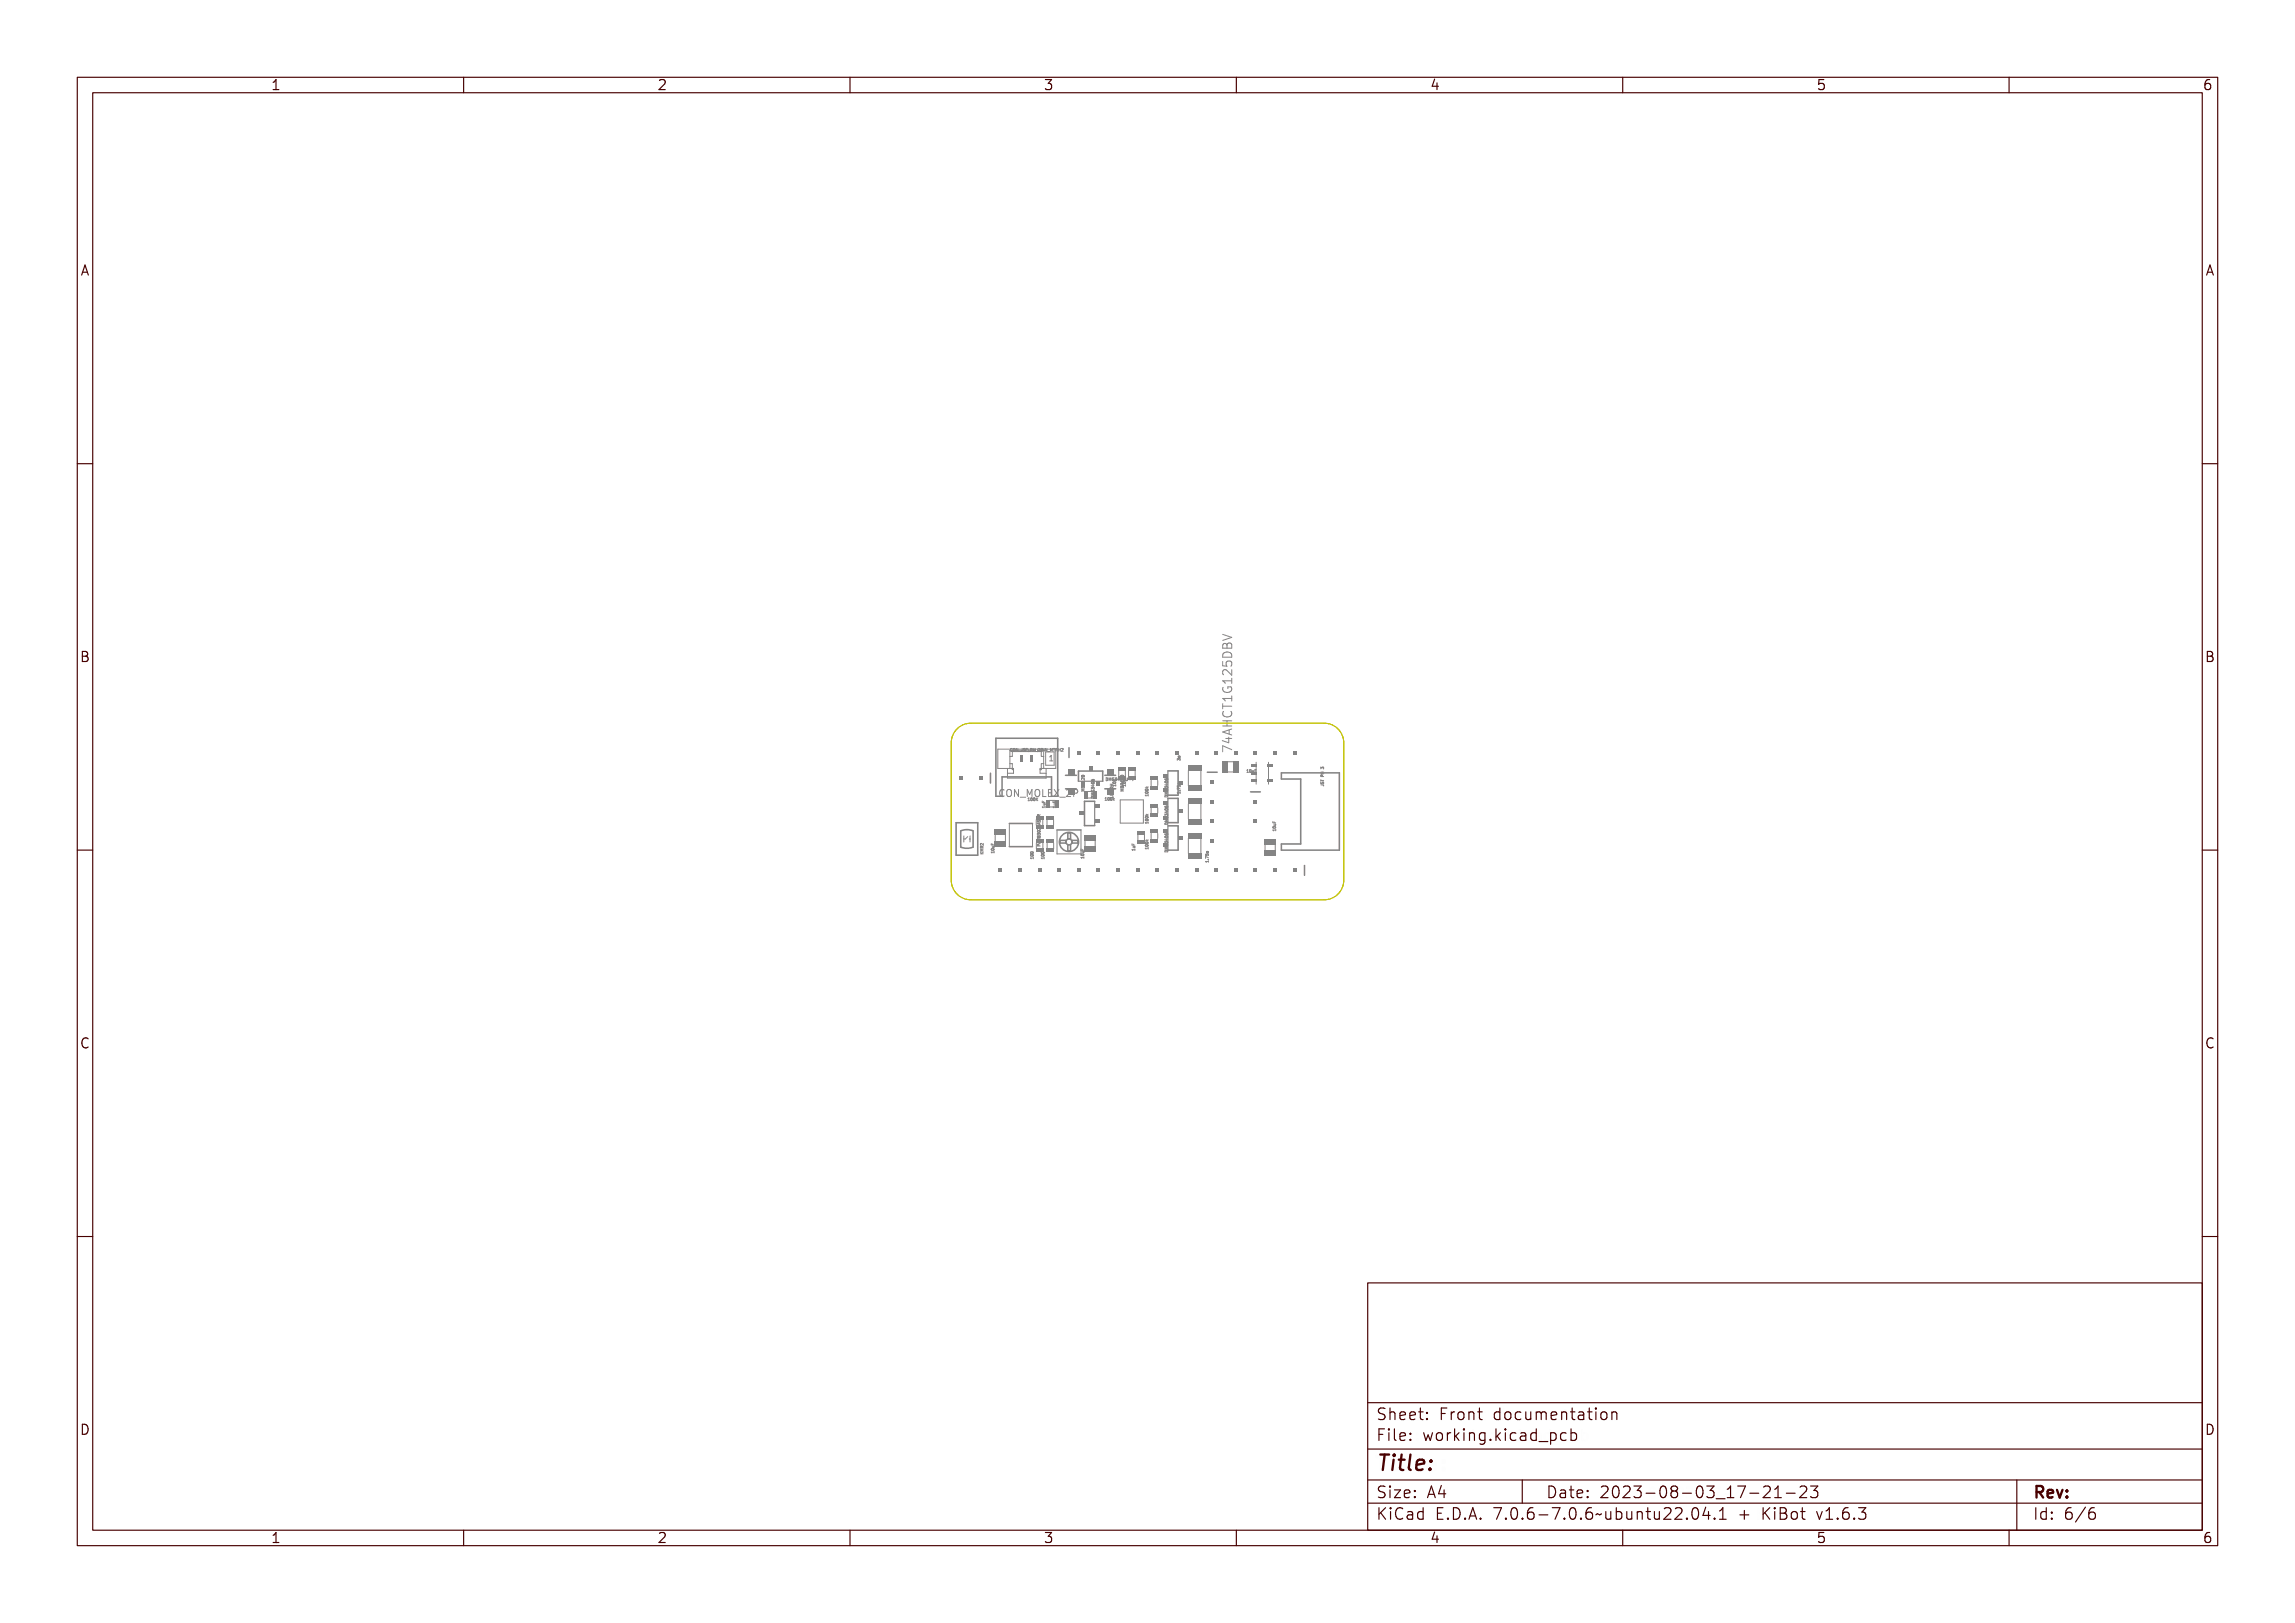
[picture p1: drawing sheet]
<svg xmlns="http://www.w3.org/2000/svg" width="297mm" height="210mm" viewBox="0 0 297 210" stroke-linecap="round" stroke-linejoin="round" font-family="sans-serif">
<defs><g id="words">
<text font-size="2.7" fill="#480000" x="178" y="190.3">Title:</text>
<g font-size="2" fill="#480000">
<text x="178" y="183.7">Sheet: Front documentation</text>
<text x="178" y="186.5">File: working.kicad_pcb</text>
<text x="178" y="193.9">Size: A4</text>
<text x="178" y="196.6">KiCad E.D.A. 7.0.6-7.0.6~ubuntu22.04.1 + KiBot v1.6.3</text>
<text x="200" y="193.9">Date: 2023-08-03_17-21-23</text>
<text x="263" y="196.6">Id: 6/6</text>
<text x="263" y="193.9">Rev:</text>
</g>
<g font-size="1.7" fill="#480000">
<text x="35" y="11.7">1</text>
<text x="85" y="11.7">2</text>
<text x="135" y="11.7">3</text>
<text x="185" y="11.7">4</text>
<text x="235" y="11.7">5</text>
<text x="285" y="11.7">6</text>
<text x="10.5" y="35.7">A</text>
<text x="285.5" y="35.7">A</text>
<text x="10.5" y="85.6">B</text>
<text x="285.5" y="85.6">B</text>
<text x="10.5" y="135.7">C</text>
<text x="285.5" y="135.7">C</text>
<text x="10.5" y="185.6">D</text>
<text x="285.5" y="185.6">D</text>
<text x="35" y="199.7">1</text>
<text x="85" y="199.7">2</text>
<text x="135" y="199.7">3</text>
<text x="185" y="199.7">4</text>
<text x="235" y="199.7">5</text>
<text x="285" y="199.7">6</text>
</g>
<text font-size="1.2" fill="#848484" x="129.1" y="103.2">CON_MOLEX_2P</text>
<text font-size="1" fill="#848484" x="135.6" y="98.5">1</text>
<g font-size=".5" fill="#848484">
<text x="130.7" y="97.3">CON_JST_PH_2PIN_MTPH2</text>
<text x="143" y="101.1">DMG3415U-7</text>
<text x="144.4" y="101.8" transform="rotate(-90 144.4 101.8)">10K</text>
<text x="145.7" y="101.8" transform="rotate(-90 145.7 101.8)">10K</text>
<text x="161.3" y="100">10uF</text>
<text x="171.3" y="101.8" transform="rotate(-90 171.3 101.8)">JST PH 3</text>
<text x="133.2" y="103.6">100K</text>
<text x="135.3" y="104.6" transform="rotate(-90 135.3 104.6)">1uF</text>
<text x="136.7" y="104.6" transform="rotate(-90 136.7 104.6)">1uF</text>
<text x="140.4" y="102.5" transform="rotate(-90 140.4 102.5)">MBR120</text>
<text x="141.6" y="103.4" transform="rotate(-90 141.6 103.4)">DMG3406</text>
<text x="142.9" y="103.6">100k</text>
<text x="145.5" y="102.5" transform="rotate(-90 145.5 102.5)">MBR120</text>
<text x="148.6" y="103.1" transform="rotate(-90 148.6 103.1)">100k</text>
<text x="151.2" y="106.8" transform="rotate(-90 151.2 106.8)">DMG3406</text>
<text x="151.2" y="103.2" transform="rotate(-90 151.2 103.2)">DMG3406</text>
<text x="152.8" y="102.8" transform="rotate(-90 152.8 102.8)">1.75o</text>
<text x="165.1" y="107.6" transform="rotate(-90 165.1 107.6)">10uF</text>
<text x="127.3" y="110.6" transform="rotate(-90 127.3 110.6)">KMR2</text>
<text x="128.7" y="110.5" transform="rotate(-90 128.7 110.5)">10uF</text>
<text x="133.8" y="111.2" transform="rotate(-90 133.8 111.2)">100</text>
<text x="134.7" y="109.6" transform="rotate(-90 134.7 109.6)">PAM8302AASCR</text>
<text x="135.2" y="111.2" transform="rotate(-90 135.2 111.2)">100</text>
<text x="140.3" y="111.2" transform="rotate(-90 140.3 111.2)">10uF</text>
<text x="146.9" y="110.1" transform="rotate(-90 146.9 110.1)">1uF</text>
<text x="148.6" y="110" transform="rotate(-90 148.6 110)">100k</text>
<text x="151.2" y="110.3" transform="rotate(-90 151.2 110.3)">DMG3406</text>
</g>
</g></defs>
<g fill="none" stroke="#848484" stroke-width=".13">
<path d="M130.7 96.9l.2 .1a.12 .12 0 0 0-.2 .1 .12 .12 0 0 0 .2 .1v.1a.17 .17 0 0 1-.2-.1 .17 .17 0 0 1 0-.3zM131 96.9a.16 .16 0 0 1 .2 .2 .16 .16 0 0 1-.2 .1zM131.1 96.9l.1 .1-.1 .2zM131.3 96.9l.2 .3v-.3v.4l-.2-.3v.3zM131.5 97.4h.3zM131.9 96.9h.2l-.1 .4-.1-.1h.1v-.3zM132.2 96.9h.2l-.2 .1a.12 .12 0 0 1 .2 .1 .12 .12 0 0 1-.1 .1 .12 .12 0 0 1-.1 0h.1l-.1-.2zM132.4 96.9h.3h-.1v.4l-.1-.4zM132.7 97.4h.3zM133 96.9h.1a.11 .11 0 0 1 .2 .1 .11 .11 0 0 1-.2 .1l-.1 .2zM133.1 96.9l.1 .1v.1h-.1zM133.3 96.9l.1 .1h.1v-.1v.4v-.2h-.1l-.1 .2z"/>
<path d="M133.6 97.4h.3zM133.9 96.9a.16 .16 0 0 1 .2 .1 .16 .16 0 0 1-.1 .2l.1 .1h-.2l.2-.3zM134.2 96.9h.1a.11 .11 0 0 1 .1 .1 .11 .11 0 0 1-.1 .1l-.1 .2zM134.3 96.9l.1 .1v.1h-.1zM134.5 96.9h.2h-.1l.1 .4h-.2l.1-.1zM134.8 96.9l.2 .3v-.3v.4l-.2-.3v.3zM135 97.4h.3zM135.4 96.9l.1 .2 .1-.2v.4v-.4l-.1 .2-.1-.2v.4zM135.6 96.9h.3h-.1v.4l-.1-.4zM136 96.9h.1a.11 .11 0 0 1 .1 .1 .11 .11 0 0 1-.2 .1v.2zM136 96.9l.1 .1v.1h-.1zM136.2 96.9l.1 .1h.1l.1-.1v.4l-.1-.2h-.1l-.1 .2z"/>
<path d="M136.5 96.9a.16 .16 0 0 1 .3 .1 .16 .16 0 0 1-.2 .2l.2 .1h-.3l.2-.3zM137 96.8v.4M137 97h.2M137.2 96.8v.4M137.4 96.9l.1-.1 .1 .1-.2 .3h.2M152.4 98.4v-.2l.1 .1v-.1h.2v.2M152.4 98.2h.3l.1 .2-.1-.1-.1 .1-.1-.1-.1 .1zM152.5 97.9l.2-.1v.2h-.2zM158.2 85.6v.5l.6 .1-.1-.2v-.4l.2-.1 .4 .1 .1 .2v.2l-.1 .2M158.2 91v.7M158.2 93.9h1.2M158.2 93.3h1.2"/>
<path d="M158.2 91.4h1.2M158.2 82.1l1.2 .4-1.2 .4M158.3 83.4l.3-.1 .2 .2a.31 .31 0 0 1 .3-.3 .31 .31 0 0 1 .3 .2v.5h-1.2zM158.3 84.6a.63 .63 0 0 1 .7-.2 .63 .63 0 0 1 .4 .6h-1.2zM158.3 88.9a.57 .57 0 0 0 .4 .7 .57 .57 0 0 0 .7-.4l-.1-.3h-.4v.2M158.3 92a.47 .47 0 0 0 0 .6 .47 .47 0 0 0 .6 .2 .44 .44 0 0 0 .4-.3 .44 .44 0 0 0 0-.5M158.4 96.7l1.2 .4v.2l-1.1-.4v.5h-.1zM158.4 95.9h.8v-.2h.1v.2h.3v.1h-.3v.5h-.2l-.7-.5zM158.4 95.1l1.2-.4v.2l-.3 .1v.4h.3v.2l-1.2-.3zM158.4 93.9h1.2v.1h-.6v.4h.6v.2h-1.2v-.2h.5v-.4h-.5zM158.4 91.9h.1v.4h1.1v.1h-1.1v.4h-.1zM158.4 91.3h1v-.2h.2v.6h-.2v-.3h-.8v.3h-.1z"/>
<path d="M158.4 89.4h1v-.2h.2v.6h-.2v-.2h-.8v.2h-.1zM158.4 87.4h.1v.4h.3a.41 .41 0 0 1 .5-.5 .41 .41 0 0 1 .2 .7h-.1a.29 .29 0 0 0-.1-.5 .29 .29 0 0 0-.4 .3l.1 .2h-.6zM158.4 84.4l1.2 .4v.2l-1.2 .3v-.2l1-.2-1-.3zM158.5 92.9h.1l-.1 .2a.47 .47 0 0 0 .5 .4 .47 .47 0 0 0 .4-.4v-.2h.1a.56 .56 0 0 1-.5 .8 .56 .56 0 0 1-.6-.7zM158.5 90.1h.1l-.1 .2a.45 .45 0 0 0 .5 .5 .45 .45 0 0 0 .4-.5h-.3v.1h-.1v-.3h.5a.56 .56 0 0 1-.4 .8 .56 .56 0 0 1-.7-.6zM158.5 88.4a.54 .54 0 0 1 .8 .3l.1 .1v-.5h.2v.7l-.3-.2a.61 .61 0 0 0-.7-.3l-.1 .2 .1 .3h-.1l-.1-.3zM158.5 85.5h.3l.1 .1a.31 .31 0 0 1 .4-.2 .31 .31 0 0 1 .3 .4v.3h-1.2zM158.5 95.2l.6-.2v.3zM158.6 96h.6v.4zM158.6 86.5a.61 .61 0 0 1 .7-.1 .61 .61 0 0 1 .3 .7h-1.2l.1-.5zM158.6 85.6h.2l.1 .4h-.4zM158.6 95.6h.8"/>
<path d="M158.6 86.6l.2-.1a.41 .41 0 0 1 .4 0 .41 .41 0 0 1 .2 .4h-.9zM158.8 83.5v.4M158.8 93.3v.6M159 95.4v.7l-.8-.3M159.1 85.6h.3v.4h-.4zM159.1 94.4v.6M159.4 86.6v.8l-.7-.7-.1-.1-.3 .1-.1 .2v.3l.1 .1M159.4 97l-1.2-.5v.8M159.4 94.3l-1.2 .4 1.2 .4M159.4 87.8v.6M159.4 90v.7M159.4 90.4h-1.2l.4 .3"/>
<path d="M159.4 88.1h-1.2l.4 .3M161.3 99.7l.2-.1v.4h-.2l.1-.3zM161.7 99.6a.16 .16 0 0 1 .1 .2 .16 .16 0 0 1-.2 .1zM161.7 99.7h.1l-.1 .3zM161.9 99.7l.1 .3 .1-.3v.3h-.2zM162.2 99.6h.2l-.2 .1v.1h.2h-.2v.2zM162.4 99.6h.2M171 99.5h.3v.2l-.1-.2v.1l-.1-.1-.1 .2zM171.1 99.4l-.2-.1v.2M171.3 99.3h-.2M171.3 99.3h.1M126.9 110.3l.2 .1 .2-.1-.2 .2 .2 .1h-.4l.2-.1z"/>
<path d="M126.9 110h.4l-.3 .1h.2l-.2 .1 .3 .1h-.4l.2-.1zM127 109.5h.1l.2 .1v-.1v.2l-.3-.2v.2zM127 109.8h.1l.2-.1-.2 .2 .2 .1h-.4zM127 109.8h.1v.1h-.1zM127.2 109.1v.3l-.2-.3-.1 .2M128.3 109.1v.2M128.3 110.3l.4-.1v.2l-.3-.1v.1zM128.3 109.3l.1 .2h.1v-.2v.2h.2h-.4zM128.3 110a.17 .17 0 0 1 .3-.1 .17 .17 0 0 1 0 .2h-.2zM128.4 110h.3l-.2 .1zM128.4 109.6h.3v.2h-.3l.3-.1zM129.3 102.4l.3-.1h.2v.2l-.2-.1a.34 .34 0 0 0-.3 .4 .34 .34 0 0 0 .5 .2v.2a.41 .41 0 0 1-.5-.1 .41 .41 0 0 1-.1-.6z"/>
<path d="M130 102.4a.28 .28 0 0 1 .3-.1 .28 .28 0 0 1 .2 .2v.4a.28 .28 0 0 1-.3 .3 .28 .28 0 0 1-.2-.3zM130.1 102.4a.37 .37 0 0 1 .3 .3 .37 .37 0 0 1-.2 .4l-.1-.2zM130.7 102.3h.1l.3 .7v-.7h.1v.9h-.1l-.3-.7v.7h-.1zM131.3 103.4l.8 .1zM132.1 102.3h.2l.1 .5 .2-.5h.1v.9h-.1v-.8l-.1 .5h-.1l-.2-.5v.8h-.1zM132.9 102.4a.28 .28 0 0 1 .3-.1 .28 .28 0 0 1 .2 .2v.4a.28 .28 0 0 1-.2 .3 .28 .28 0 0 1-.3-.3zM133.1 102.4a.37 .37 0 0 1 .3 .3 .37 .37 0 0 1-.2 .4l-.2-.2zM133.4 111h.4v.2l-.3-.1-.1 .1zM133.4 110.7a.17 .17 0 0 1 .2 0 .17 .17 0 0 1 .1 .2h-.2zM133.4 110.4a.17 .17 0 0 1 .2 0 .17 .17 0 0 1 .1 .2h-.2zM133.5 110.8h.2l-.2 .1zM133.5 110.5h.2l-.2 .1z"/>
<path d="M133.7 102.3h.1v.8h.4v.1h-.5zM134.3 105.8v.1M134.3 105.8h.1M134.3 109.1l.4-.1-.1 .1 .1 .2zM134.3 108.7h.4l-.4 .1h.2l-.2 .1 .4 .1h-.4l.2-.2zM134.3 107.4l.4-.1h-.1l.1 .2zM134.3 107.1l.4-.1h-.1l.1 .2zM134.3 107.9a.17 .17 0 0 1 .2-.1 .17 .17 0 0 1 .1 .3h-.3zM134.3 106.7l.1 .2a.12 .12 0 0 1 .1-.2 .12 .12 0 0 1 .1 0 .12 .12 0 0 1 0 .2v-.1l-.1-.1a.13 .13 0 0 1-.1 .2 .13 .13 0 0 1-.1-.2zM134.3 106.4h.1a.12 .12 0 0 0 .1 .2 .12 .12 0 0 0 .1-.2 .16 .16 0 0 1-.1 .3 .18 .18 0 0 1-.2-.3zM134.3 108.5a.2 .2 0 0 1 .3 .1l-.2 .1zM134.3 108.2h.3v.2v-.2l-.1 .1-.1-.1-.1 .2z"/>
<path d="M134.3 107.6h.1l.2 .1 .1-.1v.2l-.3-.2-.1 .2zM134.3 109.3h.2v.2h.2h-.4zM134.3 106.1l.2 .1 .2-.1-.2 .1 .2 .1h-.4zM134.3 109.1h.2v.1zM134.3 107.4l.2-.1v.1zM134.3 107.1l.2-.1v.1zM134.3 107.9l.3 .1h-.2zM134.4 109.4h.1v.1h-.2zM134.4 106.2h.1v.1h-.2zM134.4 102.3h.5v.1h-.4v.3h.4v.1h-.4v.3h.4v.1h-.5zM134.4 105.6v-.1l-.1-.1-.1 .2h.4M134.6 105.8h.1"/>
<path d="M134.6 105.8v.1M134.6 105.4l-.2 .1M134.8 111h.4v.2l-.3-.1-.1 .1zM134.8 110.7a.17 .17 0 0 1 .2 0 .17 .17 0 0 1 .1 .2h-.2zM134.8 110.4a.17 .17 0 0 1 .2 0 .17 .17 0 0 1 .1 .2h-.2zM134.9 110.8h.2l-.2 .1zM134.9 110.5h.2l-.2 .1zM134.9 104.4h.4v.2l-.3-.1v.1zM134.9 103.8l.1 .1h.1v-.1v.1l.2 .1h-.4zM135 104.1h.3v.2h-.3l.3-.1zM135 102.3h.2l.2 .3 .2-.3h.1l-.3 .4 .3 .5h-.1l-.2-.4-.3 .4h-.1l.3-.5zM135.7 103.4l.8 .1z"/>
<path d="M136.3 104.4h.4v.2l-.3-.1v.1zM136.3 103.8l.1 .1h.1v-.1v.1l.2 .1h-.4zM136.4 104.1h.3v.2h-.3l.3-.1zM136.6 102.3a.32 .32 0 0 1 .5 .1 .32 .32 0 0 1-.2 .5l-.2 .2h.4v.1h-.5l.2-.3a.25 .25 0 0 0 .2-.3 .25 .25 0 0 0-.3-.2l-.1 .1zM137.3 102.3a.45 .45 0 0 1 .6 .1v.2a.3 .3 0 0 1-.5 .2v.4h-.1zM137.4 102.4h.2a.17 .17 0 0 1 .1 .2 .17 .17 0 0 1-.1 .1h-.2zM138.2 102.2h.3l.1 .2-.6 .7h.6M139 102.6h.4l.1-.1-.1-.3h-.4v.9M139.9 109.8v.2M140 111l.3-.1v.2l-.3-.1v.1zM140 110v.2h.1v-.2v.2h.2h-.3zM140 110.7a.17 .17 0 0 1 .2-.1 .17 .17 0 0 1 .1 .2h-.3z"/>
<path d="M140 100.3a.18 .18 0 0 1 .2 0 .18 .18 0 0 1 .1 .2 .2 .2 0 0 1-.3-.1zM140 100.3v.1M140 110.7h.3l-.2 .1zM140 102.2h.4h-.3l.1 .1-.1 .1h.3h-.4l.2-.1zM140 101.4l.4-.1v.2l-.3-.1-.1 .1zM140 100.8a.17 .17 0 0 1 .2-.1 .17 .17 0 0 1 .1 .2h-.2zM140 101.9l.2 .1a.1 .1 0 0 1 .1-.1 .1 .1 0 0 1 .1 .1v.1h-.4zM140 101.1h.2l.1 .1 .1-.2v.3l-.3-.2-.1 .2zM140 110.3h.3v.2h-.3l.3-.1zM140 101.7h.2l.2-.1-.2 .2h.2h-.4zM140.1 100.8l.2 .1h-.2zM140.1 102l.1 .1h-.1z"/>
<path d="M140.1 101.7h.1v.1h-.1zM140.2 102h.1v.1h-.1zM140.4 108.8v.7M141.2 100.9v.1M141.2 101h.1M141.3 101h.3M141.3 102.8h.3h-.3l.2 .1-.2 .1h.3h-.3l.2-.1zM141.3 102l.3-.1v.1l-.1 .2zM141.3 101.4l.1 .1a.11 .11 0 0 1 .1-.2 .11 .11 0 0 1 .1 .1 .11 .11 0 0 1-.1 .2 .17 .17 0 0 1-.2 0 .17 .17 0 0 1 0-.2zM141.3 101.7a.17 .17 0 0 1 .2-.1 .17 .17 0 0 1 .1 .2h-.3zM141.3 102.5h.1a.12 .12 0 0 0 .1 .2 .12 .12 0 0 0 .1-.1h-.1v-.1h.1a.17 .17 0 0 1-.1 .2 .17 .17 0 0 1-.2-.2zM141.3 102.3l.3-.1v.2l-.1-.1v.1l-.1-.1-.1 .1z"/>
<path d="M141.3 101.7l.3 .1h-.2zM141.3 103.1h.3v.2h-.3zM141.3 102h.2v.1zM141.4 103.2h.2v.1h-.3zM141.6 100.9h.1M141.6 100.9h-.2v.2M141.6 101h.1M141.6 100.9v.1M141.7 108.8v.7M143 103.3h.1l.1 .3h-.2l.1-.3zM143.1 100.7a.18 .18 0 0 1 .2 .2 .18 .18 0 0 1-.2 .2zM143.1 100.8a.14 .14 0 0 1 .1 .1 .14 .14 0 0 1-.1 .1z"/>
<path d="M143.3 103.3a.16 .16 0 0 1 .2 .1 .16 .16 0 0 1-.2 .2zM143.3 103.3l.1 .1-.1 .2zM143.4 100.7l.1 .2 .1-.2v.4v-.3l-.1 .1-.1-.1v.3zM143.6 103.3a.16 .16 0 0 1 .2 .1 .16 .16 0 0 1-.2 .2zM143.6 103.3l.1 .1-.1 .2zM143.7 102.4v-.2l.1 .1v-.1h.2v.2M143.7 102.9h.3M143.7 101.7h.3M143.7 101.5h.3M143.7 102.5v.2h.1M143.7 100.8h.2a.12 .12 0 0 0-.2 .1 .12 .12 0 0 0 .1 .1v-.1h.1v.1a.17 .17 0 0 1-.3 0 .17 .17 0 0 1 .1-.2zM143.7 103.2h.3l.1-.2v.3z"/>
<path d="M143.7 102.8l.1 .1 .3-.1v.2l-.1-.1h-.2l-.1 .1zM143.7 101.6h.4l-.2 .1v.1h.2h-.4h.2v-.1zM143.7 102.5l.1 .2a.12 .12 0 0 1 .1-.2 .12 .12 0 0 1 .1 0 .12 .12 0 0 1 0 .2v-.2a.14 .14 0 0 1-.2 .2 .13 .13 0 0 1-.1-.2zM143.7 102.2h.3l.1 .2-.1-.2-.1 .2-.1-.1-.1 .1zM143.8 101.9h.2l.1 .2h-.4zM143.8 102h.2v.1h-.2zM143.8 102.7h.1M143.8 101.5v.2M143.8 103.2l.1 .3 .2-.2-.1 .1 .1 .2-.2-.1-.1 .1zM143.9 102.6l-.1 .1M143.9 102.6h.1M143.9 101.9h-.2v.1h.3v-.1"/>
<path d="M144 100.7l.2 .1-.1 .3h-.2l.2-.1-.1-.1 .1-.1zM144 102.6h.1M144 102.6v.1M144 103v.2M144.1 101.6h.3v.2l-.3-.1v.1zM144.1 101l.1 .1 .2-.1-.1 .1 .1 .1h-.3h.1zM144.1 101.3a.17 .17 0 0 1 .2 0 .17 .17 0 0 1 .1 .2h-.3zM144.1 101.4h.3l-.2 .1zM144.4 100.7l.1 .2-.1 .2-.2-.1zM144.4 100.8v.1h-.1zM144.6 100.7h.1l.1 .4h-.2v-.3zM144.8 100.7h.2l-.1 .1a.12 .12 0 0 1 .1 .1 .12 .12 0 0 1 0 .2 .12 .12 0 0 1-.2-.1h.2l-.2-.1z"/>
<path d="M145.1 100.4a.18 .18 0 0 1 .2-.1 .18 .18 0 0 1 .1 .2 .18 .18 0 0 1-.2 0 .18 .18 0 0 1-.1-.1zM145.1 100.3v.1M145.1 102.2h.4h-.4l.2 .1-.2 .1h.4h-.4l.2-.1zM145.1 101.4l.4-.1v.2l-.4-.1v.1zM145.1 100.8a.17 .17 0 0 1 .2-.1 .17 .17 0 0 1 .1 .2h-.3zM145.1 100.7l.1 .3h.1v-.3v.2a.12 .12 0 0 1-.1 .2 .12 .12 0 0 1-.1-.2zM145.1 101.9l.2 .1a.1 .1 0 0 1 .1-.1 .1 .1 0 0 1 .1 .1v.1h-.4zM145.1 101.1h.1l.2 .1 .1-.2v.3l-.3-.2-.1 .2zM145.1 101.7h.2l.2-.1-.2 .2h.2h-.4zM145.1 100.8l.3 .1h-.2zM145.1 102l.1 .1h-.1zM145.2 101.7l.1 .1h-.2z"/>
<path d="M145.3 102h.1v.1h-.1zM145.4 101.6h.3v.2l-.3-.1v.1zM145.4 101l.1 .1 .2-.1-.2 .1 .2 .1h-.3h.1zM145.4 101.3a.17 .17 0 0 1 .2 0 .17 .17 0 0 1 .1 .2h-.3zM145.4 101.4h.3l-.2 .1zM145.5 100.9l.1 .1zM145.7 100.7h.2l-.1 .4 .1-.3zM146.1 100.9h.3M146.5 100.7h.2l-.1 .3M146.6 110l.3-.1v.2l-.3-.1v.1zM146.6 109.3v.2h.1v-.2v.2h.2h-.3zM146.6 109.6h.3v.2h-.3l.3-.1z"/>
<path d="M148.2 105.5h.4M148.2 106.1l.1-.1a.18 .18 0 0 1 .2 0 .18 .18 0 0 1 .1 .2h-.1a.18 .18 0 0 1-.2 0 .18 .18 0 0 1-.1-.1zM148.3 105.7a.18 .18 0 0 1 .2-.1 .18 .18 0 0 1 .1 .2h-.1a.2 .2 0 0 1-.3-.1zM148.3 105.7h-.1M148.3 102.9l.3-.1v.2h-.3zM148.3 106.5l.3-.1v.2l-.3-.1v.1zM148.3 109.8l.3-.1v.2l-.3-.1v.1zM148.3 102.6a.17 .17 0 0 1 .2-.1 .17 .17 0 0 1 .1 .2h-.3zM148.3 102.3a.17 .17 0 0 1 .2-.1 .17 .17 0 0 1 .1 .3h-.3zM148.3 106.2a.17 .17 0 0 1 .2-.1 .17 .17 0 0 1 .1 .2h-.3zM148.3 105.9a.17 .17 0 0 1 .2-.1 .17 .17 0 0 1 .1 .2h-.3zM148.3 109.5a.17 .17 0 0 1 .2-.1 .17 .17 0 0 1 .1 .2h-.3z"/>
<path d="M148.3 109.2a.17 .17 0 0 1 .2-.1 .17 .17 0 0 1 .1 .2h-.3zM148.3 102.6l.3 .1h-.2zM148.3 102.3l.3 .1h-.2zM148.3 106.2h.3l-.2 .1zM148.3 105.9h.3l-.2 .1zM148.3 109.5h.3l-.2 .1zM148.3 109.2h.3l-.2 .1zM148.3 105.4l.2 .1M148.4 102l.1 .1 .1-.2-.1 .2 .1 .1h-.3l.2-.1zM148.4 105.5l.1 .1 .1-.1-.1 .1 .1 .1h-.3h.2zM148.4 108.8l.1 .1 .1-.1-.1 .1 .1 .1h-.3h.2zM148.6 106.3v.3"/>
<path d="M148.6 106.5h-.4l.1 .1M148.6 105.4l-.2 .1M150.8 100.8v.1h.3M150.8 104.3v.2h.3M150.8 107.9v.1h.3M150.8 106.2h.4l-.3 .1h.1l-.1 .1 .3 .1h-.4l.2-.2zM150.8 105.4l.3-.1 .1 .1-.2 .2zM150.8 102.7h.4h-.3l.1 .1-.1 .1h.3h-.4l.2-.1zM150.8 101.8h.3l.1 .1-.2 .1zM150.8 109.8h.4h-.3l.1 .1-.1 .1h.3h-.4l.2-.1zM150.8 108.9h.3l.1 .1-.2 .1zM150.8 104.8l.1 .1a.11 .11 0 0 1 .1-.1 .11 .11 0 0 1 .2 .1 .11 .11 0 0 1-.1 .1 .17 .17 0 0 1-.2 0 .17 .17 0 0 1-.1-.2z"/>
<path d="M150.8 101.2l.1 .2a.11 .11 0 0 1 .1-.2 .11 .11 0 0 1 .2 .1 .11 .11 0 0 1-.1 .1 .17 .17 0 0 1-.2 0 .17 .17 0 0 1-.1-.2zM150.8 108.3l.1 .2a.11 .11 0 0 1 .1-.2 .11 .11 0 0 1 .2 .1 .11 .11 0 0 1-.1 .1 .17 .17 0 0 1-.2 0 .17 .17 0 0 1-.1-.2zM150.8 105.1a.17 .17 0 0 1 .2 0 .17 .17 0 0 1 .1 .2h-.2zM150.8 101.6a.17 .17 0 0 1 .2-.1 .17 .17 0 0 1 .1 .2h-.2zM150.8 108.7a.17 .17 0 0 1 .2-.1 .17 .17 0 0 1 .1 .2h-.2zM150.8 105.9h.1a.12 .12 0 0 0 .1 .2 .12 .12 0 0 0 .1-.1h-.1v-.1h.1a.17 .17 0 0 1-.1 .3 .18 .18 0 0 1-.2-.3zM150.8 102.4h.1a.12 .12 0 0 0 .1 .2 .12 .12 0 0 0 .1-.2l-.1 .1v-.1h.1a.17 .17 0 0 1-.1 .2 .17 .17 0 0 1-.2-.2zM150.8 109.5h.1a.12 .12 0 0 0 .1 .2 .12 .12 0 0 0 .1-.2l-.1 .1v-.1h.1a.17 .17 0 0 1-.1 .2 .17 .17 0 0 1-.2-.2zM150.8 105.7h.3l.1 .2-.1-.2-.1 .1-.1-.1-.1 .2zM150.8 102.1h.3l.1 .2-.1-.2-.1 .2-.1-.1-.1 .1zM150.8 109.2h.3l.1 .2-.1-.1-.1 .1-.1-.1-.1 .1zM150.9 105.1l.2 .1h-.2z"/>
<path d="M150.9 101.6h.2l-.2 .1zM150.9 108.7h.2l-.2 .1zM150.9 106.6h.2l.1 .1h-.4zM150.9 105.4h.1v.2zM150.9 103h.2l.1 .2h-.4zM150.9 101.9h.1v.1zM150.9 110.1h.2l.1 .2h-.4zM150.9 109h.1v.1zM150.9 106.6h.2v.1h-.2zM150.9 103h.2v.1h-.2zM150.9 110.2h.2v.1h-.2zM150.9 104.3v.2"/>
<path d="M150.9 100.8v.1M150.9 107.9v.1M150.9 104.5h.1M150.9 100.9h.1M150.9 108h.1M150.9 104.3h.2M150.9 104.3h.1M150.9 100.7h.2M150.9 100.7v.1M150.9 107.9h.2M150.9 107.9h.1M151.1 104.3h.1"/>
<path d="M151.1 100.7v.1M151.1 107.9h.1M151.1 104.5h.1M151.1 104.3v.2M151.1 100.8v.1M151.1 107.9v.1M151.1 100.9h.1M151.1 108h.1M152.4 102.6l.4-.1v.2l-.3-.1-.1 .1zM152.4 101.9l.4 .2-.3-.1-.1 .2zM152.4 101.7l.1 .1a.12 .12 0 0 1 .1-.1 .12 .12 0 0 1 .2 0 .12 .12 0 0 1-.1 .2v-.2l-.1 .2h-.2zM152.7 102.3l.1 .1z"/>
<path d="M156 110.5v.2h.2v-.2h.1v.2M156.1 111.5l.3-.1v.2l-.3-.1v.1zM156.1 110.8l.3 .2-.3-.1v.2zM156.1 110.6l.1 .1a.12 .12 0 0 1 .1-.1 .12 .12 0 0 1 .1 0 .12 .12 0 0 1 0 .2l-.1-.2-.1 .1h-.1zM156.2 110.2h.1l.1 .1-.2 .1zM156.4 111.2h.1M156.4 111.2v.1zM156.4 111.4v.2M156.4 111.5h-.4l.1 .1M156.4 111l-.4-.2v.3M164.7 106.3v.2M164.8 107.4l.3-.1v.2h-.3z"/>
<path d="M164.8 106.5v.1h.1l.1-.1v.1l.1 .1h-.3zM164.8 107.1a.17 .17 0 0 1 .2-.1 .17 .17 0 0 1 .1 .3h-.3zM164.8 107.1l.3 .1h-.2zM164.9 106.8h.2v.2h-.2l.2-.1zM171 101.6h.3v.2v-.2h-.3v.1zM171 100.9v.1l.3 .1h-.3v.1zM171 100.1h.3h-.1v.1l.1 .1h-.3l.1-.1v-.1zM171 101.3l.1 .1a.14 .14 0 0 1 .2-.2 .13 .13 0 0 1 0 .2l-.1-.1a.13 .13 0 0 1-.1 .2 .13 .13 0 0 1-.1-.2zM171 100.4h.1l.1 .1 .1 .1h-.3zM171 100.4h.1l.1 .1h-.2z"/>
<circle cx="152.6" cy="98" r=".1"/>
<circle cx="152.6" cy="98" r=".13"/>
<circle cx="161.7" cy="99.8" r=".03"/>
<circle cx="128.5" cy="110" r=".03"/>
<circle cx="133.6" cy="110.5" r=".03"/>
<circle cx="133.6" cy="110.8" r=".03"/>
<circle cx="134.4" cy="108.6" r=".06"/>
<circle cx="134.5" cy="108" r=".03"/>
<circle cx="134.6" cy="108.6" r=".07"/>
<circle cx="135" cy="110.8" r=".03"/>
<circle cx="135" cy="110.5" r=".03"/>
<circle cx="140.1" cy="110.7" r=".03"/>
<circle cx="140.2" cy="100.9" r=".03"/>
<circle cx="141.5" cy="101.7" r=".03"/>
<circle cx="141.5" cy="101.4" r=".08"/>
<circle cx="143.4" cy="103.4" r=".03"/>
<circle cx="143.6" cy="103.4" r=".03"/>
<circle cx="144.3" cy="101.4" r=".03"/>
<circle cx="145.3" cy="100.9" r=".03"/>
<circle cx="145.5" cy="101.4" r=".03"/>
<circle cx="148.4" cy="109.5" r=".03"/>
<circle cx="148.4" cy="109.2" r=".03"/>
<circle cx="148.4" cy="102.7" r=".03"/>
<circle cx="148.4" cy="105.9" r=".03"/>
<circle cx="148.4" cy="102.4" r=".03"/>
<circle cx="148.4" cy="106.2" r=".03"/>
<circle cx="151" cy="101.6" r=".03"/>
<circle cx="151" cy="108.7" r=".03"/>
<circle cx="151" cy="105.2" r=".03"/>
<circle cx="151" cy="104.9" r=".08"/>
<circle cx="151" cy="108.4" r=".08"/>
<circle cx="151" cy="101.3" r=".08"/>
<circle cx="152.6" cy="101.5" r=".1"/>
<circle cx="152.6" cy="101.5" r=".13"/>
<circle cx="156.3" cy="110.3" r=".1"/>
<circle cx="156.3" cy="110.4" r=".13"/>
<circle cx="165" cy="107.2" r=".03"/>
</g>
<g fill="#848484">
<path d="M140.3 108h1.5v.8h-1.5z" fill-rule="evenodd"/>
<path d="M140.3 109.5h1.5v.7h-1.5z" fill-rule="evenodd"/>
</g>
<path d="M135.5 109.1v.7M136.4 109.1v.7" fill="none" stroke="#848484" stroke-width=".13"/>
<g fill="#848484">
<path d="M135.5 108.6h.9v.5h-.9z" fill-rule="evenodd"/>
<path d="M135.5 109.8h.9v.5h-.9z" fill-rule="evenodd"/>
</g>
<path d="M128.8 108.1v.7M130.1 108.1v.7" fill="none" stroke="#848484" stroke-width=".13"/>
<g fill="#848484">
<path d="M128.7 107.3h1.5v.8h-1.5z" fill-rule="evenodd"/>
<path d="M128.7 108.8h1.5v.7h-1.5z" fill-rule="evenodd"/>
</g>
<path d="M146 99.7v.7M146.9 99.7v.7" fill="none" stroke="#848484" stroke-width=".13"/>
<g fill="#848484">
<path d="M146 99.2h.9v.5h-.9z" fill-rule="evenodd"/>
<path d="M146 100.4h.9v.5h-.9z" fill-rule="evenodd"/>
</g>
<path d="M158.9 98.6h.7M158.9 99.9h.7" fill="none" stroke="#848484" stroke-width=".13"/>
<g fill="#848484">
<path d="M158.1 98.5h.8v1.4h-.8z" fill-rule="evenodd"/>
<path d="M159.6 98.5h.7v1.4h-.7z" fill-rule="evenodd"/>
</g>
<path d="M147.3 108v.7M148.1 108v.7" fill="none" stroke="#848484" stroke-width=".13"/>
<g fill="#848484">
<path d="M147.2 107.5h1v.5h-1z" fill-rule="evenodd"/>
<path d="M147.2 108.7h1v.5h-1z" fill-rule="evenodd"/>
</g>
<path d="M149 101v.7M149.8 101v.7" fill="none" stroke="#848484" stroke-width=".13"/>
<g fill="#848484">
<path d="M148.9 100.5h1v.5h-1z" fill-rule="evenodd"/>
<path d="M148.9 101.7h1v.5h-1z" fill-rule="evenodd"/>
</g>
<path d="M156.2 99.9h1.3" fill="none" stroke="#848484" stroke-width=".2"/>
<g fill="#848484">
<path d="M156.6 100.9h.5v.5h-.5z" fill-rule="evenodd"/>
<path d="M156.6 103.5h.5v.5h-.5z" fill-rule="evenodd"/>
<path d="M156.6 106h.5v.5h-.5z" fill-rule="evenodd"/>
<path d="M156.6 108.6h.5v.5h-.5z" fill-rule="evenodd"/>
</g>
<path d="M151.1 103.3h1.4v3.1h-1.4" fill="none" stroke="#848484" stroke-width=".2"/>
<path d="M151.1 103.3v3.1" fill="none" stroke="#848484" stroke-width=".15"/>
<g fill="#848484">
<path d="M150.5 103.7h.6v.5h-.6z" fill-rule="evenodd"/>
<path d="M152.5 104.6h.6v.5h-.6z" fill-rule="evenodd"/>
<path d="M150.5 105.6h.6v.4h-.6z" fill-rule="evenodd"/>
</g>
<path d="M134.1 109.1v.7M135 109.1v.7" fill="none" stroke="#848484" stroke-width=".13"/>
<g fill="#848484">
<path d="M134.1 108.6h.9v.5h-.9z" fill-rule="evenodd"/>
<path d="M134.1 109.8h.9v.5h-.9z" fill-rule="evenodd"/>
</g>
<path d="M168.8 112v1.3" fill="none" stroke="#848484" stroke-width=".2"/>
<g fill="#848484">
<path d="M167.3 112.4h.5v.5h-.5z" fill-rule="evenodd"/>
<path d="M164.8 112.4h.5v.5h-.5z" fill-rule="evenodd"/>
<path d="M162.2 112.4h.5v.5h-.5z" fill-rule="evenodd"/>
<path d="M159.7 112.4h.5v.5h-.5z" fill-rule="evenodd"/>
<path d="M157.1 112.4h.5v.5h-.5z" fill-rule="evenodd"/>
<path d="M154.6 112.4h.5v.5h-.5z" fill-rule="evenodd"/>
<path d="M152.1 112.4h.5v.5h-.5z" fill-rule="evenodd"/>
<path d="M149.5 112.4h.5v.5h-.5z" fill-rule="evenodd"/>
<path d="M147 112.4h.5v.5h-.5z" fill-rule="evenodd"/>
<path d="M144.4 112.4h.5v.5h-.5z" fill-rule="evenodd"/>
<path d="M141.9 112.4h.5v.5h-.5z" fill-rule="evenodd"/>
<path d="M139.4 112.4h.5v.5h-.5z" fill-rule="evenodd"/>
<path d="M136.8 112.4h.5v.5h-.5z" fill-rule="evenodd"/>
<path d="M134.3 112.4h.5v.5h-.5z" fill-rule="evenodd"/>
<path d="M131.7 112.4h.5v.5h-.5z" fill-rule="evenodd"/>
<path d="M129.2 112.4h.5v.5h-.5z" fill-rule="evenodd"/>
</g>
<path d="M161.8 102.5h1.3" fill="none" stroke="#848484" stroke-width=".2"/>
<g fill="#848484">
<path d="M162.2 103.5h.5v.5h-.5z" fill-rule="evenodd"/>
<path d="M162.2 106h.5v.5h-.5z" fill-rule="evenodd"/>
</g>
<path d="M141.7 103.7h-1.4v3.1h1.4" fill="none" stroke="#848484" stroke-width=".2"/>
<path d="M141.7 103.7v3.1" fill="none" stroke="#848484" stroke-width=".15"/>
<g fill="#848484">
<path d="M141.7 106h.6v.4h-.6z" fill-rule="evenodd"/>
<path d="M139.7 105h.6v.5h-.6z" fill-rule="evenodd"/>
<path d="M141.7 104.1h.6v.4h-.6z" fill-rule="evenodd"/>
</g>
<path d="M162.6 98.6v2.9M164.2 98.6v2.9" fill="none" stroke="#848484" stroke-width=".13"/>
<g fill="#848484">
<path d="M164 98.9h.8v.4h-.8z" fill-rule="evenodd"/>
<path d="M161.9 98.9h.8v.4h-.8z" fill-rule="evenodd"/>
<path d="M161.9 99.9h.8v.3h-.8z" fill-rule="evenodd"/>
<path d="M164 100.8h.8v.4h-.8z" fill-rule="evenodd"/>
<path d="M161.9 100.8h.8v.4h-.8z" fill-rule="evenodd"/>
</g>
<path d="M149 104.5v.7M149.8 104.5v.7" fill="none" stroke="#848484" stroke-width=".13"/>
<g fill="#848484">
<path d="M148.9 104h1v.5h-1z" fill-rule="evenodd"/>
<path d="M148.9 105.2h1v.5h-1z" fill-rule="evenodd"/>
</g>
<path d="M153.8 99.7v1.9M155.4 99.7v1.9" fill="none" stroke="#848484" stroke-width=".13"/>
<g fill="#848484">
<path d="M153.7 99h1.8v.7h-1.8z" fill-rule="evenodd"/>
<path d="M153.7 101.6h1.8v.8h-1.8z" fill-rule="evenodd"/>
</g>
<path d="M153.8 108.5v1.9M155.4 108.5v1.9" fill="none" stroke="#848484" stroke-width=".13"/>
<g fill="#848484">
<path d="M153.7 110.4h1.8v.7h-1.8z" fill-rule="evenodd"/>
<path d="M153.7 107.8h1.8v.7h-1.8z" fill-rule="evenodd"/>
</g>
<path d="M134.1 106v.8M134.9 106v.8M145 103.5h3v3h-3z" fill="none" stroke="#848484" stroke-width=".13"/>
<path d="M128.9 103v-7.5h8v7.5M129.7 103v-2.5h6.4v2.5" fill="none" stroke="#848484" stroke-width=".2"/>
<g fill="#848484">
<path d="M134.1 106.7h.9v.5h-.9z" fill-rule="evenodd"/>
<path d="M134.1 105.6h.9v.5h-.9z" fill-rule="evenodd"/>
</g>
<g fill="none" stroke="#848484" stroke-width=".13">
<path d="M130.4 99.4v1.3h5v-1.3M130.7 98.8h.3v.8h.2M131 99.4h.1M132.7 96.9h-3.6v2.5h2.1v.7h-.8M132.7 97.1h-2v2.3M132.7 97.2h-1.7v.7h-.3M133 97.1h1M133 97.2h1M133 96.9h1M134.3 96.9h2.3v2.5h-2v.7h.8M134.3 97.1h.8v2.3M134.8 99.4h.1"/>
<path d="M134.8 97.2v.7h.3M135.1 98.8h-.3v.8h-.2M135.3 97.3h1.1v1.7h-1.1z"/>
</g>
<g fill="#848484">
<path d="M132.1 97.7h.3v.8h-.3z" fill-rule="evenodd"/>
<path d="M133.3 97.7h.4v.8h-.4z" fill-rule="evenodd"/>
</g>
<path d="M144.8 99.7v.7M145.6 99.7v.7" fill="none" stroke="#848484" stroke-width=".13"/>
<g fill="#848484">
<path d="M144.7 99.2h1v.5h-1z" fill-rule="evenodd"/>
<path d="M144.7 100.4h1v.5h-1z" fill-rule="evenodd"/>
</g>
<path d="M163.7 109.3v.7M165 109.3v.7" fill="none" stroke="#848484" stroke-width=".13"/>
<g fill="#848484">
<path d="M163.7 110h1.4v.7h-1.4z" fill-rule="evenodd"/>
<path d="M163.7 108.5h1.4v.8h-1.4z" fill-rule="evenodd"/>
</g>
<path d="M130.6 106.6v3M133.6 106.6v3M140.8 102.4h.7M140.8 103.3h.7" fill="none" stroke="#848484" stroke-width=".13"/>
<path d="M130.6 109.6h3M130.6 106.6h3" fill="none" stroke="#848484" stroke-width=".2"/>
<g fill="#848484">
<path d="M140.3 102.4h.5v.9h-.5z" fill-rule="evenodd"/>
<path d="M141.5 102.4h.5v.9h-.5z" fill-rule="evenodd"/>
</g>
<path d="M139.6 101.1v-1.3h3.1v1.3" fill="none" stroke="#848484" stroke-width=".2"/>
<path d="M139.6 101.1h3.1" fill="none" stroke="#848484" stroke-width=".15"/>
<g fill="#848484">
<path d="M140.9 99.1h.5v.6h-.5z" fill-rule="evenodd"/>
<path d="M141.8 101.1h.5v.6h-.5z" fill-rule="evenodd"/>
</g>
<path d="M151.1 99.7h1.4v3.2h-1.4" fill="none" stroke="#848484" stroke-width=".2"/>
<path d="M151.1 99.7v3.2" fill="none" stroke="#848484" stroke-width=".15"/>
<g fill="#848484">
<path d="M150.5 100.2h.6v.4h-.6z" fill-rule="evenodd"/>
<path d="M152.5 101.1h.6v.4h-.6z" fill-rule="evenodd"/>
<path d="M150.5 102h.6v.5h-.6z" fill-rule="evenodd"/>
</g>
<g fill="none" stroke="#848484" stroke-width=".2">
<path d="M136.8 107.4h3.1M137.9 109v-.3h-.7v.4h.8M138.2 107.8h.3v.7h-.3zM138.2 109.3v.8h.3v-.8M138.7 108.7h.8v.4h-.8zM151.1 106.9h1.4v3.1h-1.4"/>
<circle cx="138.3" cy="108.9" r=".39"/>
<circle cx="138.3" cy="108.9" r="1.24"/>
</g>
<path d="M136.8 107.4v3.1h3.1v-3.1" fill="none" stroke="#848484" stroke-width=".13"/>
<path d="M151.1 106.9v3.1" fill="none" stroke="#848484" stroke-width=".15"/>
<g fill="#848484">
<path d="M150.5 107.3h.6v.4h-.6z" fill-rule="evenodd"/>
<path d="M152.5 108.2h.6v.5h-.6z" fill-rule="evenodd"/>
<path d="M150.5 109.1h.6v.5h-.6z" fill-rule="evenodd"/>
</g>
<path d="M138.3 96.7v1.3" fill="none" stroke="#848484" stroke-width=".2"/>
<g fill="#848484">
<path d="M139.4 97.1h.5v.5h-.5z" fill-rule="evenodd"/>
<path d="M141.9 97.1h.5v.5h-.5z" fill-rule="evenodd"/>
<path d="M144.4 97.1h.5v.5h-.5z" fill-rule="evenodd"/>
<path d="M147 97.1h.5v.5h-.5z" fill-rule="evenodd"/>
<path d="M149.5 97.1h.5v.5h-.5z" fill-rule="evenodd"/>
<path d="M152.1 97.1h.5v.5h-.5z" fill-rule="evenodd"/>
<path d="M154.6 97.1h.5v.5h-.5z" fill-rule="evenodd"/>
<path d="M157.1 97.1h.5v.5h-.5z" fill-rule="evenodd"/>
<path d="M159.7 97.1h.5v.5h-.5z" fill-rule="evenodd"/>
<path d="M162.2 97.1h.5v.5h-.5z" fill-rule="evenodd"/>
<path d="M164.8 97.1h.5v.5h-.5z" fill-rule="evenodd"/>
<path d="M167.3 97.1h.5v.5h-.5z" fill-rule="evenodd"/>
</g>
<path d="M123.7 106.5h2.8v4.2h-2.8zM124.3 107.5a2.09 2.09 0 0 1 1.6 0v2.1a2.09 2.09 0 0 1-1.6 0z" fill="none" stroke="#848484" stroke-width=".2"/>
<path d="M124.7 108.2v.8M125.2 108.3l-.3 .3h-.2M125.4 108.6h.1M125.5 108.2v.8M135.8 104.4h.7" fill="none" stroke="#848484" stroke-width=".13"/>
<g fill="#848484">
<path d="M136.5 103.5h.5v1h-.5z" fill-rule="evenodd"/>
<path d="M135.4 103.5h.5v1h-.5z" fill-rule="evenodd"/>
</g>
<path d="M143 102.1h1.4M143 100.3h1.4" fill="none" stroke="#848484" stroke-width=".2"/>
<g fill="#848484">
<path d="M143.3 102.2h.8v.7h-.8z" fill-rule="evenodd"/>
<path d="M143.3 99.5h.8v.7h-.8z" fill-rule="evenodd"/>
</g>
<path d="M128.2 100.1v1.2" fill="none" stroke="#848484" stroke-width=".2"/>
<g fill="#848484">
<path d="M126.7 100.4h.5v.5h-.5z" fill-rule="evenodd"/>
<path d="M124.1 100.4h.5v.5h-.5z" fill-rule="evenodd"/>
</g>
<path d="M165.8 100h7.5v10h-7.5v-.8h2.5v-8.4h-2.5z" fill="none" stroke="#848484" stroke-width=".2"/>
<path d="M149 107.8v.7M149.8 107.8v.7" fill="none" stroke="#848484" stroke-width=".13"/>
<g fill="#848484">
<path d="M148.9 107.3h1v.5h-1z" fill-rule="evenodd"/>
<path d="M148.9 108.5h1v.5h-1z" fill-rule="evenodd"/>
</g>
<path d="M135.5 106v.8M136.3 106v.8" fill="none" stroke="#848484" stroke-width=".13"/>
<g fill="#848484">
<path d="M135.4 106.7h1v.5h-1z" fill-rule="evenodd"/>
<path d="M135.4 105.6h1v.5h-1z" fill-rule="evenodd"/>
</g>
<path d="M137.9 102.1h1.4M137.9 100.3h1.4" fill="none" stroke="#848484" stroke-width=".2"/>
<g fill="#848484">
<path d="M138.2 102.2h.8v.7h-.8z" fill-rule="evenodd"/>
<path d="M138.2 99.5h.8v.7h-.8z" fill-rule="evenodd"/>
</g>
<path d="M153.8 104v2M155.4 104v2" fill="none" stroke="#848484" stroke-width=".13"/>
<g fill="#848484">
<path d="M153.7 103.3h1.8v.8h-1.8z" fill-rule="evenodd"/>
<path d="M153.7 106h1.8v.7h-1.8z" fill-rule="evenodd"/>
</g>
<path d="M124.1 94.1l1-.5h.5h45.8a2.54 2.54 0 0 1 2.5 2.5v17.8a2.54 2.54 0 0 1-2.5 2.5h-45.8a2.54 2.54 0 0 1-2.5-2.5v-17.8a2.54 2.54 0 0 1 1-2z" fill="none" stroke="#c2c200" stroke-width=".13"/>
<g fill="none" stroke="#480000" stroke-width=".15">
<path d="M10 10h277v190h-277zM12 12h273v186h-273zM60 10v2M110 10v2M160 10v2M210 10v2M260 10v2M10 60h2M285 60h2M10 110h2M285 110h2M10 160h2"/>
<path d="M285 160h2M177 166h108v32h-108zM60 198v2M110 198v2M160 198v2M177 181.5h108M177 187.5h108M177 191.5h108M177 194.5h108M178.1 195.2h.2v.6l.6-.6h.3l-.6 .6 .6 .8h-.2l-.5-.7-.2 .2v.5h-.2zM178.2 185h.9v.2h-.7v.4h.6v.2h-.6v.7h-.2zM178.3 182.4l.5-.1h.2v.2a.34 .34 0 0 0-.4-.1 .34 .34 0 0 0-.2 .4 .62 .62 0 0 1 .6 .7 .71 .71 0 0 1-.8 .2v-.2a.4 .4 0 0 0 .4 .1 .4 .4 0 0 0 .3-.3l-.4-.2a.4 .4 0 0 1-.3-.3 .4 .4 0 0 1 .1-.4z"/>
<path d="M178.3 192.5l.5-.1h.2v.2a.34 .34 0 0 0-.4-.1 .34 .34 0 0 0-.2 .4 .62 .62 0 0 1 .6 .7 .71 .71 0 0 1-.8 .2v-.2a.4 .4 0 0 0 .4 .1 .4 .4 0 0 0 .3-.3l-.4-.2a.4 .4 0 0 1-.3-.3 .4 .4 0 0 1 .1-.4zM179.4 182.2h.2v.6a.35 .35 0 0 1 .4-.1 .35 .35 0 0 1 .2 .4v.6h-.2v-.8l-.2-.1a.28 .28 0 0 0-.2 .3v.6h-.2zM179.5 185.4h.4v.9h.4v.2h-.9v-.2h.3v-.8h-.2zM179.5 192.8h.4v.9h.4v.1h-.9v-.1h.3v-.8h-.2zM179.5 195.6h.4v.9h.4v.1h-.9v-.1h.3v-.8h-.2zM179.7 184.9h.2v.3h-.2zM179.7 192.3h.2v.3h-.2zM179.7 195.1h.2v.3h-.2zM180.6 184.9h.4v1.3l.1 .1h.3v.2a.4 .4 0 0 1-.5-.4v-1h-.3zM180.6 192.8h.8v.1l-.6 .8h.6v.1h-.8v-.1l.6-.8h-.6zM180.7 182.8a.49 .49 0 0 1 .6-.1 .49 .49 0 0 1 .2 .5h-.8a.42 .42 0 0 0 .3 .4 .42 .42 0 0 0 .4-.1v.2a.6 .6 0 0 1-.8-.1 .6 .6 0 0 1 .1-.8zM180.7 195.4l.3-.2h.2h.3v.2a.43 .43 0 0 0-.6 0 .43 .43 0 0 0-.2 .5 .43 .43 0 0 0 .2 .5 .43 .43 0 0 0 .6 0v.2a.62 .62 0 0 1-.7 0 .62 .62 0 0 1-.3-.7z"/>
<path d="M180.8 182.9l.2-.1a.27 .27 0 0 1 .3 .3h-.6zM181.8 195.6a.5 .5 0 0 1 .6-.1 .5 .5 0 0 1 .2 .5v.6h-.1v-.1a.38 .38 0 0 1-.5 .2 .38 .38 0 0 1-.2-.5 .38 .38 0 0 1 .4-.2h.3a.35 .35 0 0 0-.3-.4 .35 .35 0 0 0-.4 .2zM181.9 182.8a.49 .49 0 0 1 .6-.1 .49 .49 0 0 1 .2 .5h-.8a.42 .42 0 0 0 .3 .4 .42 .42 0 0 0 .5-.1v.2a.6 .6 0 0 1-.9-.1 .6 .6 0 0 1 .1-.8zM181.9 185.5a.49 .49 0 0 1 .6-.1 .49 .49 0 0 1 .2 .5h-.8a.42 .42 0 0 0 .3 .4 .42 .42 0 0 0 .5-.1v.2a.6 .6 0 0 1-.9-.1 .6 .6 0 0 1 .1-.8zM181.9 192.9a.49 .49 0 0 1 .6-.1 .49 .49 0 0 1 .2 .5h-.8a.42 .42 0 0 0 .3 .4 .42 .42 0 0 0 .5-.1v.2a.6 .6 0 0 1-.9-.1 .6 .6 0 0 1 .1-.8zM182 196.2l.5-.1a.31 .31 0 0 1-.2 .4 .31 .31 0 0 1-.4-.1zM182 182.9l.2-.1a.27 .27 0 0 1 .3 .3h-.6zM182 185.6l.2-.1a.27 .27 0 0 1 .3 .3h-.6zM182 193l.2-.1a.27 .27 0 0 1 .3 .3h-.6zM183 195.7l.4-.2 .2 .2v-.6h.2v1.5h-.2v-.1a.42 .42 0 0 1-.5 .1 .42 .42 0 0 1-.2-.5zM183.2 195.8a.23 .23 0 0 1 .4 0v.3a.33 .33 0 0 1-.2 .4 .48 .48 0 0 1-.2-.7zM183.2 182.3h.2v.4h.4v.1h-.4v.7l.1 .1h.3v.1a.41 .41 0 0 1-.6-.3v-.6h-.3v-.1h.3z"/>
<path d="M183.3 185.4h.2v.3h-.2zM183.3 186.2h.2v.3h-.2zM183.3 192.8h.2v.3h-.2zM183.3 193.6h.2v.2h-.2zM184.5 182.7h.2v.3h-.2zM184.5 183.5h.2v.2h-.2zM185.2 185.4h.2l.2 .8 .1-.5h.2l.2 .5 .1-.8h.2l-.2 1.1h-.2l-.2-.7-.2 .7h-.1zM185.4 195.2h.9v.2h-.7v.4h.6v.2h-.6v.5h.7v.1h-.9zM185.7 192.4h.2l.5 1.4h-.2l-.1-.3h-.5l-.1 .3h-.2zM185.8 192.6l.2 .7h-.4zM186.6 182.3h.9v.2h-.7v.4h.6v.2h-.6v.6h-.2zM186.7 185.5a.56 .56 0 0 1 .8 .2 .56 .56 0 0 1-.3 .7 .57 .57 0 0 1-.6-.2 .57 .57 0 0 1 .1-.7z"/>
<path d="M186.8 185.6a.26 .26 0 0 1 .3-.1 .26 .26 0 0 1 .2 .2v.2a.33 .33 0 0 1-.3 .4l-.2-.2zM186.9 196.4h.2v.2h-.2zM187.1 192.4h.2v.9h.2v.2h-.2v.3h-.2v-.3h-.6v-.2zM187.1 192.6v.7h-.4zM187.8 195.2a.76 .76 0 0 1 .9 .7 .76 .76 0 0 1-.9 .7zM188 195.4a.5 .5 0 0 1 .5 .2 .5 .5 0 0 1 0 .5 .39 .39 0 0 1-.5 .4zM188 182.7h.2v.2a.41 .41 0 0 1 .6-.2v.2a.37 .37 0 0 0-.5-.1 .37 .37 0 0 0-.1 .4v.5h-.2zM188 185.4h.2v.2a.41 .41 0 0 1 .6-.2v.2a.37 .37 0 0 0-.5-.1 .37 .37 0 0 0-.1 .4v.6h-.2zM189.1 184.9h.1v.9l.5-.4h.2l-.4 .4 .5 .7h-.2l-.4-.6-.2 .1v.5h-.1zM189.1 182.8a.56 .56 0 0 1 .8 .2 .56 .56 0 0 1-.3 .7 .57 .57 0 0 1-.6-.2 .57 .57 0 0 1 .1-.7zM189.2 182.9a.26 .26 0 0 1 .3-.1 .26 .26 0 0 1 .2 .2v.2a.33 .33 0 0 1-.3 .4l-.2-.2zM189.3 196.4h.3v.2h-.3z"/>
<path d="M190.2 182.7h.2v.1a.35 .35 0 0 1 .4-.1 .35 .35 0 0 1 .3 .4v.6h-.2v-.8l-.2-.1a.28 .28 0 0 0-.3 .3v.6h-.2zM190.3 185.4h.4v.9h.4v.2h-.9v-.2h.4v-.8h-.3zM190.5 195.2h.3l.4 1.4h-.2l-.1-.3h-.5l-.1 .3h-.2zM190.6 184.9h.1v.3h-.1zM190.6 195.4l.2 .7h-.4zM191.4 185.4h.2v.1a.35 .35 0 0 1 .4-.1 .35 .35 0 0 1 .3 .4v.7h-.2v-.9l-.2-.1a.28 .28 0 0 0-.3 .3v.7h-.2zM191.7 182.3h.1v.4h.4v.1h-.4v.7l.1 .1h.3v.1a.41 .41 0 0 1-.5-.3v-.6h-.3v-.1h.3zM191.7 196.4h.3v.2h-.3zM192.7 185.5l.3-.2 .3 .2v-.1h.2v1a.53 .53 0 0 1-.8 .4v-.2a.36 .36 0 0 0 .4 .1 .36 .36 0 0 0 .2-.4l-.2 .1a.51 .51 0 0 1-.5-.2 .51 .51 0 0 1 0-.5zM192.8 185.6a.25 .25 0 0 1 .3-.1 .25 .25 0 0 1 .2 .2v.2a.32 .32 0 0 1-.3 .4 .47 .47 0 0 1-.2-.7zM193.8 195.2h.9l-.5 1.4h-.2l.5-1.2h-.7zM193.9 182.8l.3-.2 .3 .2v-.6h.2v1.5h-.2v-.1a.42 .42 0 0 1-.6 .1 .42 .42 0 0 1-.1-.5z"/>
<path d="M194.1 182.8a.42 .42 0 0 1 .4 .4 .42 .42 0 0 1-.3 .4 .48 .48 0 0 1-.1-.8zM194.1 186.2h.3v.3h-.3zM195.1 184.9h.2v.9l.4-.4h.3l-.5 .4 .5 .7h-.2l-.4-.6-.1 .1v.5h-.2zM195.1 182.8a.56 .56 0 0 1 .8 .2 .56 .56 0 0 1-.3 .7 .57 .57 0 0 1-.6-.2 .57 .57 0 0 1 .1-.7zM195.2 182.9a.26 .26 0 0 1 .3-.1 .26 .26 0 0 1 .2 .2v.2a.33 .33 0 0 1-.3 .4l-.2-.2zM195.3 196.4h.3v.2h-.3zM196.3 185.4h.5v.9h.3v.2h-.9v-.2h.4v-.8h-.3zM196.3 195.4a.45 .45 0 0 1 .5-.2 .45 .45 0 0 1 .3 .5v.2a.51 .51 0 0 1-.2 .6 .51 .51 0 0 1-.6 0l-.1-.6zM196.4 182.8l.5-.2 .2 .1v.2a.4 .4 0 0 0-.6 0 .4 .4 0 0 0 0 .6 .4 .4 0 0 0 .6 0v.2a.58 .58 0 0 1-.8-.1 .58 .58 0 0 1 .1-.8zM196.5 195.4a.39 .39 0 0 1 .4 .5v.2a.29 .29 0 0 1-.3 .4 .29 .29 0 0 1-.2-.4v-.5zM196.6 184.9h.2v.3h-.2zM197 191.5v3"/>
<path d="M197.4 182.7h.2v.8l.2 .1a.28 .28 0 0 0 .3-.3v-.6h.2v1h-.2v-.1a.35 .35 0 0 1-.4 .2 .35 .35 0 0 1-.3-.5zM197.6 185.5l.5-.2 .2 .1v.2a.4 .4 0 0 0-.6 0 .4 .4 0 0 0 0 .6 .4 .4 0 0 0 .6 0v.2a.58 .58 0 0 1-.8-.1 .58 .58 0 0 1 .1-.8zM197.7 196.4h.3v.2h-.3zM198.6 182.7h.1a.21 .21 0 0 1 .2-.1 .21 .21 0 0 1 .2 .2l.2-.2 .1 .1a1.27 1.27 0 0 1 .2 1h-.2v-.8l-.1-.1-.2 .1v.8h-.1v-.8l-.2-.1-.1 .1v.8h-.1zM198.7 185.4a.5 .5 0 0 1 .5-.1 .5 .5 0 0 1 .3 .5v.7h-.2v-.2a.38 .38 0 0 1-.5 .2 .38 .38 0 0 1-.2-.5 .38 .38 0 0 1 .5-.2h.2a.35 .35 0 0 0-.3-.4 .35 .35 0 0 0-.3 .2zM198.7 195.4l.3-.2h.2h.2v.2a.43 .43 0 0 0-.5 0 .43 .43 0 0 0-.1 .5 .44 .44 0 0 1 .6-.1 .44 .44 0 0 1 .1 .6 .47 .47 0 0 1-.6 .3 .47 .47 0 0 1-.3-.5v-.5zM198.8 186l.5-.1a.31 .31 0 0 1-.1 .4 .31 .31 0 0 1-.4-.1zM198.9 195.9a.3 .3 0 0 1 .4 .3 .3 .3 0 0 1-.4 .2l-.1-.2zM199.9 185.5l.3-.2 .3 .2v-.6h.2v1.6h-.2v-.2a.42 .42 0 0 1-.5 .1 .42 .42 0 0 1-.2-.5zM199.9 182.8a.49 .49 0 0 1 .6-.1 .49 .49 0 0 1 .2 .5h-.7a.42 .42 0 0 0 .2 .4 .42 .42 0 0 0 .5-.1v.2a.6 .6 0 0 1-.8-.1 .6 .6 0 0 1 0-.8zM200 196h.5v.2h-.5zM200 185.6a.23 .23 0 0 1 .4 0l.1 .3a.33 .33 0 0 1-.3 .4 .48 .48 0 0 1-.2-.7z"/>
<path d="M200.1 182.9l.2-.1a.27 .27 0 0 1 .3 .3h-.6zM200.1 192.4a.76 .76 0 0 1 1 .7 .76 .76 0 0 1-1 .7zM200.3 192.6a.5 .5 0 0 1 .5 .2 .5 .5 0 0 1 .1 .5 .39 .39 0 0 1-.6 .4zM200.9 186.8h1.2v.1h-1.2zM201 195.2h.9l-.5 1.4h-.2l.5-1.2h-.7zM201.1 182.7h.1v.1a.35 .35 0 0 1 .5-.1 .35 .35 0 0 1 .2 .4v.6h-.2v-.8l-.2-.1a.28 .28 0 0 0-.3 .3v.6h-.1zM201.4 192.8a.5 .5 0 0 1 .6-.1 .5 .5 0 0 1 .2 .5v.6h-.1v-.1a.38 .38 0 0 1-.5 .2 .38 .38 0 0 1-.2-.5 .38 .38 0 0 1 .4-.2h.3a.35 .35 0 0 0-.3-.4 .35 .35 0 0 0-.4 .2zM201.6 193.4l.5-.1a.31 .31 0 0 1-.2 .4 .31 .31 0 0 1-.4-.1zM202.2 185.4h.2v.1a.42 .42 0 0 1 .6-.1 .42 .42 0 0 1 .1 .5 .42 .42 0 0 1-.1 .5 .42 .42 0 0 1-.6-.1v.6h-.2zM202.5 182.3h.2v.4h.4v.1h-.4v.7l.1 .1h.3v.1a.41 .41 0 0 1-.6-.3v-.6h-.3v-.1h.3zM202.5 185.6a.24 .24 0 0 1 .3-.1 .24 .24 0 0 1 .1 .2l.1 .2a.32 .32 0 0 1-.3 .4 .48 .48 0 0 1-.2-.7zM202.5 196.4h.3v.2h-.3z"/>
<path d="M202.8 192.4h.2v.4h.4v.1h-.4v.7l.1 .1h.3v.1a.41 .41 0 0 1-.6-.3v-.6h-.3v-.1h.3zM203.5 182.7a.5 .5 0 0 1 .5-.1 .5 .5 0 0 1 .3 .5v.6h-.2v-.1a.38 .38 0 0 1-.5 .2 .38 .38 0 0 1-.2-.5 .38 .38 0 0 1 .5-.2h.2a.35 .35 0 0 0-.2-.4 .35 .35 0 0 0-.4 .2zM203.5 195.4a.45 .45 0 0 1 .6-.2 .45 .45 0 0 1 .2 .5v.2a.51 .51 0 0 1-.1 .6 .51 .51 0 0 1-.7 0l-.1-.6zM203.6 185.5l.5-.2 .2 .1v.2a.4 .4 0 0 0-.5 0 .4 .4 0 0 0 0 .6 .4 .4 0 0 0 .5 0v.2a.58 .58 0 0 1-.8-.1 .58 .58 0 0 1 .1-.8zM203.7 183.3l.4-.1a.31 .31 0 0 1-.1 .4 .31 .31 0 0 1-.4-.1zM203.7 195.4a.39 .39 0 0 1 .4 .5v.2a.29 .29 0 0 1-.2 .4 .29 .29 0 0 1-.3-.4v-.5zM203.9 192.9a.49 .49 0 0 1 .6-.1 .49 .49 0 0 1 .2 .5h-.8a.42 .42 0 0 0 .3 .4 .42 .42 0 0 0 .5-.1v.2a.6 .6 0 0 1-.9-.1 .6 .6 0 0 1 .1-.8zM204 193l.2-.1a.27 .27 0 0 1 .3 .3h-.6zM204.7 184.9h.1v.6a.41 .41 0 0 1 .6-.1 .41 .41 0 0 1 .2 .5 .42 .42 0 0 1-.2 .5 .42 .42 0 0 1-.6-.1v.2h-.1zM204.9 182.3h.2v.4h.4v.1h-.4v.7l.1 .1h.3v.1a.41 .41 0 0 1-.6-.3v-.6h-.3v-.1h.3zM204.9 185.6a.24 .24 0 0 1 .3-.1 .24 .24 0 0 1 .2 .2v.2a.32 .32 0 0 1-.3 .4 .48 .48 0 0 1-.2-.7zM204.9 196.4h.3v.2h-.3z"/>
<path d="M205.3 192.8h.2v.3h-.2zM205.3 193.6h.2v.2h-.2zM205.9 182.7h.5v.9h.3v.1h-.9v-.1h.4v-.8h-.3zM205.9 195.4l.3-.2h.2h.2v.2a.43 .43 0 0 0-.5 0 .43 .43 0 0 0-.1 .5 .44 .44 0 0 1 .6-.1 .44 .44 0 0 1 .1 .6 .47 .47 0 0 1-.5 .3 .47 .47 0 0 1-.4-.5v-.5zM206.1 195.9a.3 .3 0 0 1 .5 .3 .3 .3 0 0 1-.5 .2l-.1-.2zM206.2 182.2h.2v.3h-.2zM207 196l.3-.1 .5 .1 .2-.1a.32 .32 0 0 1-.5 .2h-.3l-.2 .1zM207.1 182.8a.56 .56 0 0 1 .8 .2 .56 .56 0 0 1-.2 .7 .57 .57 0 0 1-.7-.2 .57 .57 0 0 1 .1-.7zM207.3 182.9a.26 .26 0 0 1 .2-.1 .26 .26 0 0 1 .2 .2l.1 .2a.33 .33 0 0 1-.3 .4l-.3-.2zM207.4 192.5a.5 .5 0 0 1 .7 0 .5 .5 0 0 1-.1 .7l-.4 .5h.7v.1h-.9v-.1l.2-.3a.72 .72 0 0 0 .4-.8l-.3-.1-.3 .2zM208.3 182.7h.1v.1a.35 .35 0 0 1 .5-.1 .35 .35 0 0 1 .2 .4v.6h-.2v-.8l-.2-.1a.28 .28 0 0 0-.3 .3v.6h-.1zM208.3 195.6h.1l.1 .8 .2 .1a.28 .28 0 0 0 .2-.3v-.6h.2v1h-.2v-.1a.35 .35 0 0 1-.4 .2 .35 .35 0 0 1-.2-.5z"/>
<path d="M208.7 192.6a.45 .45 0 0 1 .5-.2 .45 .45 0 0 1 .3 .5v.2a.51 .51 0 0 1-.2 .6 .51 .51 0 0 1-.6 0l-.1-.6zM208.9 192.6a.39 .39 0 0 1 .4 .5v.2a.29 .29 0 0 1-.3 .4 .29 .29 0 0 1-.2-.4v-.5zM209.5 195.1h.2v.6a.41 .41 0 0 1 .5-.1 .41 .41 0 0 1 .2 .5 .42 .42 0 0 1-.2 .5 .42 .42 0 0 1-.5-.1v.1h-.2zM209.7 195.8a.24 .24 0 0 1 .3-.1 .24 .24 0 0 1 .2 .2v.2a.32 .32 0 0 1-.3 .4 .48 .48 0 0 1-.2-.7zM209.8 192.5a.5 .5 0 0 1 .7 0 .5 .5 0 0 1-.1 .7l-.4 .5h.7v.1h-.9v-.1l.2-.3a.72 .72 0 0 0 .4-.8l-.3-.1-.3 .2zM210 198v2M210.7 195.6h.2v.8l.2 .1a.28 .28 0 0 0 .2-.3v-.6h.2v1h-.2v-.1a.35 .35 0 0 1-.4 .2 .35 .35 0 0 1-.2-.5zM211 192.4a.49 .49 0 0 1 .6 0 .49 .49 0 0 1 .2 .6l-.2 .1a.45 .45 0 0 1 .2 .6 .45 .45 0 0 1-.6 .2l-.2-.1v-.2a.37 .37 0 0 0 .5 .1 .37 .37 0 0 0 .1-.5h-.4v-.2a.28 .28 0 0 0 .4-.1 .28 .28 0 0 0 0-.3 .28 .28 0 0 0-.4 0h-.2zM211.9 195.6h.2v.1a.35 .35 0 0 1 .4-.1 .35 .35 0 0 1 .2 .4v.6h-.2v-.8l-.2-.1a.28 .28 0 0 0-.2 .3v.6h-.2zM212.4 193.2h.5v.2h-.5zM213.3 195.2h.2v.4h.4v.1h-.4v.7l.1 .1h.3v.1a.41 .41 0 0 1-.6-.3v-.6h-.3v-.1h.3zM213.5 192.6a.45 .45 0 0 1 .5-.2 .45 .45 0 0 1 .3 .5v.2a.51 .51 0 0 1-.2 .6 .51 .51 0 0 1-.6 0l-.1-.6z"/>
<path d="M213.7 192.6a.39 .39 0 0 1 .4 .5v.2a.29 .29 0 0 1-.3 .4 .29 .29 0 0 1-.2-.4v-.5zM214.3 195.6h.2v.8l.2 .1a.28 .28 0 0 0 .2-.3v-.6h.2v1h-.2v-.1a.35 .35 0 0 1-.4 .2 .35 .35 0 0 1-.2-.5zM214.7 192.5a.41 .41 0 0 1 .6-.1 .41 .41 0 0 1 0 .6l-.1 .1a.43 .43 0 0 1 .3 .6 .43 .43 0 0 1-.7 .2 .41 .41 0 0 1-.2-.4 .41 .41 0 0 1 .3-.4l-.3-.2zM215.5 195.3a.5 .5 0 0 1 .7 0 .5 .5 0 0 1-.1 .7l-.4 .5h.6v.1h-.9v-.1l.3-.3a.72 .72 0 0 0 .3-.8l-.2-.1-.3 .2zM216 193.2h.5v.2h-.5zM216.7 195.3a.5 .5 0 0 1 .7 0 .5 .5 0 0 1-.1 .7l-.4 .5h.6v.1h-.9v-.1l.3-.3a.72 .72 0 0 0 .3-.8l-.2-.1-.3 .2zM217.1 192.6a.45 .45 0 0 1 .5-.2 .45 .45 0 0 1 .3 .5v.2a.51 .51 0 0 1-.2 .6 .51 .51 0 0 1-.6 0l-.1-.6zM217.3 192.6a.39 .39 0 0 1 .4 .5v.2a.29 .29 0 0 1-.3 .4 .29 .29 0 0 1-.2-.4v-.5zM218.2 196.4h.2v.2h-.2zM218.2 192.4a.49 .49 0 0 1 .6 0 .49 .49 0 0 1 .2 .6l-.2 .1a.45 .45 0 0 1 .2 .6 .45 .45 0 0 1-.6 .2l-.2-.1v-.2a.37 .37 0 0 0 .5 .1 .37 .37 0 0 0 .1-.5h-.4v-.2a.28 .28 0 0 0 .4-.1 .28 .28 0 0 0 0-.3 .28 .28 0 0 0-.4 0h-.2zM219.2 195.4a.45 .45 0 0 1 .5-.2 .45 .45 0 0 1 .3 .5v.2a.51 .51 0 0 1-.2 .6 .51 .51 0 0 1-.6 0l-.2-.6zM219.2 194.2h1.3v.1h-1.3z"/>
<path d="M219.4 195.4a.39 .39 0 0 1 .4 .5v.2a.29 .29 0 0 1-.3 .4 .29 .29 0 0 1-.3-.4l.1-.5zM220.7 192.5l.5-.1v1.3h.3v.1h-.8v-.1h.3v-1.1h-.3zM220.8 195.2h.2v.9h.2v.2h-.2v.3h-.2v-.3h-.6v-.2zM220.8 195.4v.7h-.4zM221.8 196.4h.2v.2h-.2zM221.8 192.4h.9l-.5 1.4h-.2l.5-1.2h-.7zM222.8 195.3l.5-.1v1.3h.3v.1h-.8v-.1h.3v-1.1h-.3zM223.2 193.2h.5v.2h-.5zM224.2 192.5a.5 .5 0 0 1 .8 0 .5 .5 0 0 1-.2 .7l-.4 .5h.7v.1h-.9v-.1l.2-.3a.72 .72 0 0 0 .4-.8l-.3-.1-.3 .2zM225.4 195.5h.2v.4h.4v.2h-.4v.4h-.2v-.4h-.4v-.2h.4zM225.5 192.5l.5-.1v1.3h.3v.1h-.8v-.1h.3v-1.1h-.3zM226.8 193.2h.5v.2h-.5z"/>
<path d="M227.5 195.2h.2v.6l.6-.6h.2l-.6 .6 .6 .8h-.2l-.5-.7-.1 .2v.5h-.2zM227.8 192.5a.5 .5 0 0 1 .8 0 .5 .5 0 0 1-.2 .7l-.4 .5h.7v.1h-.9v-.1l.2-.3a.72 .72 0 0 0 .4-.8l-.3-.1-.3 .2zM228.8 195.6h.4v.9h.4v.1h-.9v-.1h.4v-.8h-.3zM229.1 192.4a.49 .49 0 0 1 .5 0 .49 .49 0 0 1 .2 .6l-.2 .1a.45 .45 0 0 1 .3 .6 .45 .45 0 0 1-.7 .2l-.2-.1v-.2a.37 .37 0 0 0 .5 .1 .37 .37 0 0 0 .1-.5h-.3v-.2a.28 .28 0 0 0 .3-.1 .28 .28 0 0 0 0-.3 .28 .28 0 0 0-.4 0h-.1zM229.1 195.1h.1v.3h-.1zM229.9 195.2h.4a.35 .35 0 0 1 .5 .2 .35 .35 0 0 1-.3 .5 .41 .41 0 0 1 .3 .5 .41 .41 0 0 1-.5 .2h-.4zM230.1 196h.2a.27 .27 0 0 1 .3 .2 .27 .27 0 0 1-.3 .3h-.2zM230.1 195.4h.2a.23 .23 0 0 1 .3 .2 .23 .23 0 0 1-.3 .2h-.2zM231.2 193.2h1.1M231.2 195.7a.56 .56 0 0 1 .8 .2 .56 .56 0 0 1-.3 .7 .57 .57 0 0 1-.6-.2 .57 .57 0 0 1 .1-.7zM231.3 195.8a.26 .26 0 0 1 .3-.1 .26 .26 0 0 1 .2 .2v.2a.33 .33 0 0 1-.3 .4l-.2-.2zM232.6 195.2h.1v.4h.4v.1h-.4l.1 .7v.1h.3v.1a.41 .41 0 0 1-.5-.3v-.6h-.3v-.1h.3z"/>
<path d="M233 192.4l.2-.1h.3a.41 .41 0 0 1 .2 .6l-.8 .9h.9M234.3 192.3h.9l-.5 .6a.41 .41 0 0 1 .5 .2v.4l-.1 .2-.6 .1-.2-.2M234.6 195.6h.2l.3 .9 .4-.9h.2l-.4 1h-.3zM236 195.3l.5-.1v1.3h.3v.1h-.8v-.1h.3v-1.1h-.3zM237.4 196.4h.3v.2h-.3zM238.4 195.4l.3-.2h.2h.2v.2a.43 .43 0 0 0-.5 0 .43 .43 0 0 0-.1 .5 .44 .44 0 0 1 .6-.1 .44 .44 0 0 1 .1 .6 .47 .47 0 0 1-.5 .3 .47 .47 0 0 1-.4-.5v-.5zM238.6 195.9a.3 .3 0 0 1 .4 .3 .3 .3 0 0 1-.4 .2l-.1-.2zM239.8 196.4h.3v.2h-.3zM240.7 195.2a.49 .49 0 0 1 .6 0 .49 .49 0 0 1 .2 .6l-.2 .1a.45 .45 0 0 1 .2 .6 .45 .45 0 0 1-.6 .2l-.2-.1v-.2a.37 .37 0 0 0 .5 .1 .37 .37 0 0 0 .1-.5l-.4-.1v-.1a.28 .28 0 0 0 .4-.1 .28 .28 0 0 0 0-.3 .28 .28 0 0 0-.4 0h-.2zM260 198v2M261 191.5v6.5M263.2 195.2h.8v.2h-.3v1.1h.3v.1h-.8v-.1h.3v-1.1h-.3z"/>
<path d="M264.4 195.7l.3-.2 .3 .2v-.6h.2v1.5h-.2v-.1a.42 .42 0 0 1-.5 .1 .42 .42 0 0 1-.2-.5zM264.6 195.8a.23 .23 0 0 1 .4 0v.3a.33 .33 0 0 1-.2 .4 .48 .48 0 0 1-.2-.7zM265.9 195.6h.2v.3h-.2zM265.9 196.4h.2v.2h-.2zM268.1 195.4l.2-.2h.3h.2v.2a.43 .43 0 0 0-.5 0 .43 .43 0 0 0-.2 .5 .44 .44 0 0 1 .7-.1 .44 .44 0 0 1 .1 .6 .47 .47 0 0 1-.6 .3 .47 .47 0 0 1-.3-.5v-.5zM268.2 195.9a.3 .3 0 0 1 .5 .3 .3 .3 0 0 1-.5 .2v-.2zM269.9 195.2h.2l-.8 1.6h-.2zM270.5 195.4l.2-.2h.3h.2v.2a.43 .43 0 0 0-.5 0 .43 .43 0 0 0-.2 .5 .44 .44 0 0 1 .7-.1 .44 .44 0 0 1 .1 .6 .47 .47 0 0 1-.6 .3 .47 .47 0 0 1-.3-.5v-.5zM270.6 195.9a.3 .3 0 0 1 .5 .3 .3 .3 0 0 1-.5 .2v-.2z"/>
<circle cx="196.7" cy="195.9" r=".13"/>
<circle cx="203.9" cy="195.9" r=".13"/>
<circle cx="209" cy="193.1" r=".13"/>
<circle cx="213.8" cy="193.1" r=".13"/>
<circle cx="215" cy="193.4" r=".29"/>
<circle cx="215" cy="192.8" r=".25"/>
<circle cx="217.4" cy="193.1" r=".13"/>
<circle cx="219.5" cy="195.9" r=".13"/>
</g>
<g fill="none" stroke="#480000" stroke-width=".3">
<path d="M178.1 188.4h1.4v.2h-.6v1.7h-.2v-1.7h-.6zM179.9 188.8h.7v1.3h.4v.2h-1.2v-.2h.5v-1.1h-.4zM180.3 188.3h.3v.3h-.3zM181.8 188.4h.2v.4h.6v.2h-.6v1l.2 .1h.4v.2a.55 .55 0 0 1-.8-.5v-.8h-.4v-.2h.4zM183 188.3h.6l.1 1.6 .1 .2h.4v.2a.54 .54 0 0 1-.8-.5v-1.4h-.4zM184.8 189a.65 .65 0 0 1 .8-.1 .65 .65 0 0 1 .3 .7h-1.1a.56 .56 0 0 0 .4 .5 .56 .56 0 0 0 .6-.1v.2a.81 .81 0 0 1-1.1-.1 .81 .81 0 0 1 .1-1.1zM185 189.1a.38 .38 0 0 1 .4-.1 .38 .38 0 0 1 .2 .4h-.8zM186.7 188.9h.3v.4h-.3zM186.7 189.9h.3v.4h-.3zM263.1 192.4a.73 .73 0 0 1 .9 .2 .36 .36 0 0 1-.3 .6l.2 .1 .3 .5h-.2l-.3-.4-.2-.2h-.2v.6h-.2zM263.3 192.6h.2a.26 .26 0 0 1 .3 .2 .26 .26 0 0 1-.2 .3h-.3zM264.5 192.9a.49 .49 0 0 1 .6-.1 .49 .49 0 0 1 .2 .5h-.8a.42 .42 0 0 0 .3 .4 .42 .42 0 0 0 .4-.1v.2a.6 .6 0 0 1-.8-.1 .6 .6 0 0 1 .1-.8z"/>
<path d="M264.6 193l.2-.1a.27 .27 0 0 1 .3 .3h-.6zM265.5 192.8h.2l.3 .9 .3-.9h.2l-.4 1h-.2zM267.1 192.8h.2v.3h-.2zM267.1 193.6h.2v.2h-.2z"/>
</g>
<use href="#words"/>
</svg>
